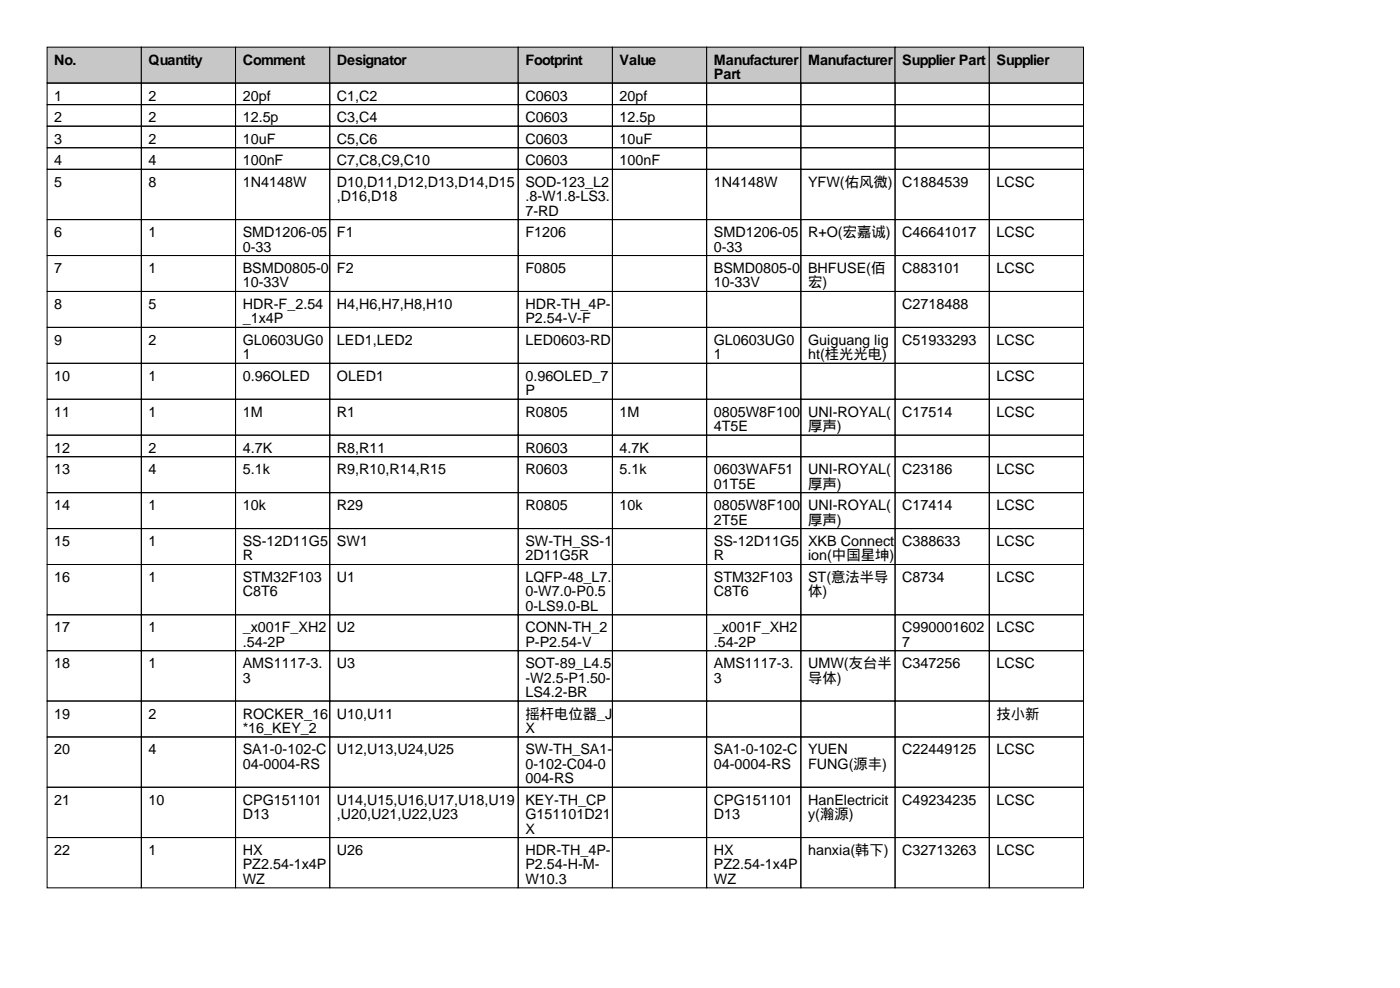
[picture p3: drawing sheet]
<svg xmlns="http://www.w3.org/2000/svg" width="297mm" height="210mm" viewBox="0 0 297 210" stroke-linecap="round" stroke-linejoin="round" font-family="sans-serif">
<defs><g id="words">
<g font-size="3">
<text x="11.5" y="13.7">No.</text>
<text x="31.5" y="13.7">Quantity</text>
<text x="51.5" y="13.7">Comment</text>
<text x="71.5" y="13.7">Designator</text>
<text x="111.5" y="13.7">Footprint</text>
<text x="131.5" y="13.7">Value</text>
<text x="151.5" y="13.7">Manufacturer</text>
<text x="151.5" y="16.8">Part</text>
<text x="171.5" y="13.7">Manufacturer</text>
<text x="191.5" y="13.7">Supplier Part</text>
<text x="211.5" y="13.7">Supplier</text>
<text x="11.5" y="21.3">1</text>
<text x="31.5" y="21.3">2</text>
<text x="51.5" y="21.3">20pf</text>
<text x="71.5" y="21.3">C1,C2</text>
<text x="111.5" y="21.3">C0603</text>
<text x="131.5" y="21.3">20pf</text>
<text x="11.5" y="25.9">2</text>
<text x="31.5" y="25.9">2</text>
<text x="51.5" y="25.9">12.5p</text>
<text x="71.5" y="25.9">C3,C4</text>
<text x="111.5" y="25.9">C0603</text>
<text x="131.5" y="25.9">12.5p</text>
<text x="11.5" y="30.5">3</text>
<text x="11.5" y="35.1">4</text>
<text x="31.5" y="30.5">2</text>
<text x="31.5" y="35.1">4</text>
<text x="51.5" y="30.5">10uF</text>
<text x="51.5" y="35.1">100nF</text>
<text x="71.5" y="30.5">C5,C6</text>
<text x="71.5" y="35.1">C7,C8,C9,C10</text>
<text x="111.5" y="30.5">C0603</text>
<text x="111.5" y="35.1">C0603</text>
<text x="131.5" y="30.5">10uF</text>
<text x="131.5" y="35.1">100nF</text>
<text x="11.5" y="39.6">5</text>
<text x="31.5" y="39.6">8</text>
<text x="51.5" y="39.6">1N4148W</text>
<text x="71.5" y="39.6">D10,D11,D12,D13,D14,D15</text>
<text x="111.5" y="39.6">SOD-123_L2</text>
<text x="151.5" y="39.6">1N4148W</text>
<text x="171.5" y="39.6">YFW(佑风微)</text>
<text x="191.5" y="39.6">C1884539</text>
<text x="211.5" y="39.6">LCSC</text>
<text x="71.5" y="42.7">,D16,D18</text>
<text x="111.5" y="42.7">.8-W1.8-LS3.</text>
<text x="111.5" y="45.7">7-RD</text>
<text x="11.5" y="50.3">6</text>
<text x="31.5" y="50.3">1</text>
<text x="51.5" y="50.3">SMD1206-05</text>
<text x="51.5" y="53.3">0-33</text>
<text x="71.5" y="50.3">F1</text>
<text x="111.5" y="50.3">F1206</text>
<text x="151.5" y="50.3">SMD1206-05</text>
<text x="151.5" y="53.3">0-33</text>
<text x="171.5" y="50.3">R+O(宏嘉诚)</text>
<text x="191.5" y="50.3">C46641017</text>
<text x="211.5" y="50.3">LCSC</text>
<text x="11.5" y="57.9">7</text>
<text x="31.5" y="57.9">1</text>
<text x="51.5" y="57.9">BSMD0805-0</text>
<text x="71.5" y="57.9">F2</text>
<text x="111.5" y="57.9">F0805</text>
<text x="151.5" y="57.9">BSMD0805-0</text>
<text x="171.5" y="57.9">BHFUSE(佰</text>
<text x="191.5" y="57.9">C883101</text>
<text x="211.5" y="57.9">LCSC</text>
<text x="11.5" y="65.5">8</text>
<text x="31.5" y="65.5">5</text>
<text x="51.5" y="61">10-33V</text>
<text x="51.5" y="65.5">HDR-F_2.54</text>
<text x="71.5" y="65.5">H4,H6,H7,H8,H10</text>
<text x="111.5" y="65.5">HDR-TH_4P-</text>
<text x="151.5" y="61">10-33V</text>
<text x="171.5" y="61">宏)</text>
<text x="191.5" y="65.5">C2718488</text>
<text x="51.5" y="68.6">_1x4P</text>
<text x="111.5" y="68.6">P2.54-V-F</text>
<text x="11.5" y="73.2">9</text>
<text x="31.5" y="73.2">2</text>
<text x="51.5" y="73.2">GL0603UG0</text>
<text x="51.5" y="76.2">1</text>
<text x="71.5" y="73.2">LED1,LED2</text>
<text x="111.5" y="73.2">LED0603-RD</text>
<text x="151.5" y="73.2">GL0603UG0</text>
<text x="151.5" y="76.2">1</text>
<text x="171.5" y="73.2">Guiguang lig</text>
<text x="171.5" y="76.2">ht(桂光光电)</text>
<text x="191.5" y="73.2">C51933293</text>
<text x="211.5" y="73.2">LCSC</text>
<text x="11.5" y="80.8">10</text>
<text x="31.5" y="80.8">1</text>
<text x="51.5" y="80.8">0.96OLED</text>
<text x="71.5" y="80.8">OLED1</text>
<text x="111.5" y="80.8">0.96OLED_7</text>
<text x="111.5" y="83.8">P</text>
<text x="211.5" y="80.8">LCSC</text>
<text x="11.5" y="88.4">11</text>
<text x="31.5" y="88.4">1</text>
<text x="51.5" y="88.4">1M</text>
<text x="71.5" y="88.4">R1</text>
<text x="111.5" y="88.4">R0805</text>
<text x="131.5" y="88.4">1M</text>
<text x="151.5" y="88.4">0805W8F100</text>
<text x="171.5" y="88.4">UNI-ROYAL(</text>
<text x="191.5" y="88.4">C17514</text>
<text x="211.5" y="88.4">LCSC</text>
<text x="151.5" y="91.4">4T5E</text>
<text x="171.5" y="91.4">厚声)</text>
<text x="11.5" y="96">12</text>
<text x="11.5" y="100.6">13</text>
<text x="31.5" y="96">2</text>
<text x="31.5" y="100.6">4</text>
<text x="51.5" y="96">4.7K</text>
<text x="51.5" y="100.6">5.1k</text>
<text x="71.5" y="96">R8,R11</text>
<text x="71.5" y="100.6">R9,R10,R14,R15</text>
<text x="111.5" y="96">R0603</text>
<text x="111.5" y="100.6">R0603</text>
<text x="131.5" y="96">4.7K</text>
<text x="131.5" y="100.6">5.1k</text>
<text x="151.5" y="100.6">0603WAF51</text>
<text x="171.5" y="100.6">UNI-ROYAL(</text>
<text x="191.5" y="100.6">C23186</text>
<text x="211.5" y="100.6">LCSC</text>
<text x="151.5" y="103.6">01T5E</text>
<text x="171.5" y="103.6">厚声)</text>
<text x="11.5" y="108.2">14</text>
<text x="31.5" y="108.2">1</text>
<text x="51.5" y="108.2">10k</text>
<text x="71.5" y="108.2">R29</text>
<text x="111.5" y="108.2">R0805</text>
<text x="131.5" y="108.2">10k</text>
<text x="151.5" y="108.2">0805W8F100</text>
<text x="151.5" y="111.3">2T5E</text>
<text x="171.5" y="108.2">UNI-ROYAL(</text>
<text x="171.5" y="111.3">厚声)</text>
<text x="191.5" y="108.2">C17414</text>
<text x="211.5" y="108.2">LCSC</text>
<text x="11.5" y="115.8">15</text>
<text x="31.5" y="115.8">1</text>
<text x="51.5" y="115.8">SS-12D11G5</text>
<text x="51.5" y="118.9">R</text>
<text x="71.5" y="115.8">SW1</text>
<text x="111.5" y="115.8">SW-TH_SS-1</text>
<text x="111.5" y="118.9">2D11G5R</text>
<text x="151.5" y="115.8">SS-12D11G5</text>
<text x="151.5" y="118.9">R</text>
<text x="171.5" y="115.8">XKB Connect</text>
<text x="171.5" y="118.9">ion(中国星坤)</text>
<text x="191.5" y="115.8">C388633</text>
<text x="211.5" y="115.8">LCSC</text>
<text x="11.5" y="123.4">16</text>
<text x="31.5" y="123.4">1</text>
<text x="51.5" y="123.4">STM32F103</text>
<text x="71.5" y="123.4">U1</text>
<text x="111.5" y="123.4">LQFP-48_L7.</text>
<text x="151.5" y="123.4">STM32F103</text>
<text x="171.5" y="123.4">ST(意法半导</text>
<text x="191.5" y="123.4">C8734</text>
<text x="211.5" y="123.4">LCSC</text>
<text x="51.5" y="126.5">C8T6</text>
<text x="111.5" y="126.5">0-W7.0-P0.5</text>
<text x="111.5" y="129.5">0-LS9.0-BL</text>
<text x="151.5" y="126.5">C8T6</text>
<text x="171.5" y="126.5">体)</text>
<text x="11.5" y="134.1">17</text>
<text x="31.5" y="134.1">1</text>
<text x="51.5" y="134.1">_x001F_XH2</text>
<text x="51.5" y="137.2">.54-2P</text>
<text x="71.5" y="134.1">U2</text>
<text x="111.5" y="134.1">CONN-TH_2</text>
<text x="111.5" y="137.2">P-P2.54-V</text>
<text x="151.5" y="134.1">_x001F_XH2</text>
<text x="151.5" y="137.2">.54-2P</text>
<text x="191.5" y="134.1">C990001602</text>
<text x="191.5" y="137.2">7</text>
<text x="211.5" y="134.1">LCSC</text>
<text x="11.5" y="141.7">18</text>
<text x="31.5" y="141.7">1</text>
<text x="51.5" y="141.7">AMS1117-3.</text>
<text x="71.5" y="141.7">U3</text>
<text x="111.5" y="141.7">SOT-89_L4.5</text>
<text x="151.5" y="141.7">AMS1117-3.</text>
<text x="171.5" y="141.7">UMW(友台半</text>
<text x="191.5" y="141.7">C347256</text>
<text x="211.5" y="141.7">LCSC</text>
<text x="51.5" y="144.8">3</text>
<text x="111.5" y="144.8">-W2.5-P1.50-</text>
<text x="111.5" y="147.8">LS4.2-BR</text>
<text x="151.5" y="144.8">3</text>
<text x="171.5" y="144.8">导体)</text>
<text x="11.5" y="152.4">19</text>
<text x="31.5" y="152.4">2</text>
<text x="51.5" y="152.4">ROCKER_16</text>
<text x="51.5" y="155.5">*16_KEY_2</text>
<text x="71.5" y="152.4">U10,U11</text>
<text x="111.5" y="152.4">摇杆电位器_J</text>
<text x="111.5" y="155.5">X</text>
<text x="211.5" y="152.4">技小新</text>
<text x="11.5" y="160">20</text>
<text x="31.5" y="160">4</text>
<text x="51.5" y="160">SA1-0-102-C</text>
<text x="71.5" y="160">U12,U13,U24,U25</text>
<text x="111.5" y="160">SW-TH_SA1-</text>
<text x="151.5" y="160">SA1-0-102-C</text>
<text x="171.5" y="160">YUEN</text>
<text x="191.5" y="160">C22449125</text>
<text x="211.5" y="160">LCSC</text>
<text x="51.5" y="163.1">04-0004-RS</text>
<text x="111.5" y="163.1">0-102-C04-0</text>
<text x="111.5" y="166.1">004-RS</text>
<text x="151.5" y="163.1">04-0004-RS</text>
<text x="171.5" y="163.1">FUNG(源丰)</text>
<text x="11.5" y="170.7">21</text>
<text x="31.5" y="170.7">10</text>
<text x="51.5" y="170.7">CPG151101</text>
<text x="51.5" y="173.7">D13</text>
<text x="71.5" y="170.7">U14,U15,U16,U17,U18,U19</text>
<text x="71.5" y="173.7">,U20,U21,U22,U23</text>
<text x="111.5" y="170.7">KEY-TH_CP</text>
<text x="111.5" y="173.7">G151101D21</text>
<text x="151.5" y="170.7">CPG151101</text>
<text x="151.5" y="173.7">D13</text>
<text x="171.5" y="170.7">HanElectricit</text>
<text x="171.5" y="173.7">y(瀚源)</text>
<text x="191.5" y="170.7">C49234235</text>
<text x="211.5" y="170.7">LCSC</text>
<text x="111.5" y="176.8">X</text>
<text x="11.5" y="181.4">22</text>
<text x="31.5" y="181.4">1</text>
<text x="51.5" y="181.4">HX</text>
<text x="51.5" y="184.4">PZ2.54-1x4P</text>
<text x="71.5" y="181.4">U26</text>
<text x="111.5" y="181.4">HDR-TH_4P-</text>
<text x="111.5" y="184.4">P2.54-H-M-</text>
<text x="151.5" y="181.4">HX</text>
<text x="151.5" y="184.4">PZ2.54-1x4P</text>
<text x="171.5" y="181.4">hanxia(韩下)</text>
<text x="191.5" y="181.4">C32713263</text>
<text x="211.5" y="181.4">LCSC</text>
<text x="51.5" y="187.5">WZ</text>
<text x="111.5" y="187.5">W10.3</text>
<text x="151.5" y="187.5">WZ</text>
</g>
</g></defs>
<g fill="#c7c7c7" stroke="#000" stroke-width=".21">
<path d="M10 10h20v7.6h-20z"/>
<path d="M30 10h20v7.6h-20z"/>
<path d="M50 10h20v7.6h-20z"/>
<path d="M70 10h40v7.6h-40z"/>
<path d="M110 10h20v7.6h-20z"/>
<path d="M130 10h20v7.6h-20z"/>
<path d="M150 10h20v7.6h-20z"/>
<path d="M170 10h20v7.6h-20z"/>
<path d="M190 10h20v7.6h-20z"/>
<path d="M210 10h20v7.6h-20z"/>
</g>
<g fill="none" stroke="#000" stroke-width=".21">
<path d="M10 17.6h20v4.6h-20zM30 17.6h20v4.6h-20zM50 17.6h20v4.6h-20zM70 17.6h40v4.6h-40zM110 17.6h20v4.6h-20zM130 17.6h20v4.6h-20zM150 17.6h20v4.6h-20zM170 17.6h20v4.6h-20zM190 17.6h20v4.6h-20zM210 17.6h20v4.6h-20zM10 22.2h20v4.6h-20zM10 26.8h20v4.5h-20z"/>
<path d="M10 31.3h20v4.6h-20zM10 35.9h20v10.7h-20zM30 22.2h20v4.6h-20zM30 26.8h20v4.5h-20zM30 31.3h20v4.6h-20zM30 35.9h20v10.7h-20zM50 22.2h20v4.6h-20zM50 26.8h20v4.5h-20zM50 31.3h20v4.6h-20zM50 35.9h20v10.7h-20zM70 22.2h40v4.6h-40zM70 26.8h40v4.5h-40z"/>
<path d="M70 31.3h40v4.6h-40zM70 35.9h40v10.7h-40zM110 22.2h20v4.6h-20zM110 26.8h20v4.5h-20zM110 31.3h20v4.6h-20zM110 35.9h20v10.7h-20zM130 22.2h20v4.6h-20zM130 26.8h20v4.5h-20zM130 31.3h20v4.6h-20zM130 35.9h20v10.7h-20zM150 22.2h20v4.6h-20zM150 26.8h20v4.5h-20z"/>
<path d="M150 31.3h20v4.6h-20zM150 35.9h20v10.7h-20zM170 22.2h20v4.6h-20zM170 26.8h20v4.5h-20zM170 31.3h20v4.6h-20zM170 35.9h20v10.7h-20zM190 22.2h20v4.6h-20zM190 26.8h20v4.5h-20zM190 31.3h20v4.6h-20zM190 35.9h20v10.7h-20zM210 22.2h20v4.6h-20zM210 26.8h20v4.5h-20z"/>
<path d="M210 31.3h20v4.6h-20zM210 35.9h20v10.7h-20zM10 46.6h20v7.6h-20zM10 54.2h20v7.6h-20zM30 46.6h20v7.6h-20zM30 54.2h20v7.6h-20zM50 46.6h20v7.6h-20zM50 54.2h20v7.6h-20zM70 46.6h40v7.6h-40zM70 54.2h40v7.6h-40zM110 46.6h20v7.6h-20zM110 54.2h20v7.6h-20z"/>
<path d="M130 46.6h20v7.6h-20zM130 54.2h20v7.6h-20zM150 46.6h20v7.6h-20zM150 54.2h20v7.6h-20zM170 46.6h20v7.6h-20zM170 54.2h20v7.6h-20zM190 46.6h20v7.6h-20zM190 54.2h20v7.6h-20zM210 46.6h20v7.6h-20zM210 54.2h20v7.6h-20zM10 61.8h20v7.6h-20zM10 69.4h20v7.7h-20z"/>
<path d="M10 77.1h20v7.6h-20zM30 61.8h20v7.6h-20zM30 69.4h20v7.7h-20zM30 77.1h20v7.6h-20zM50 61.8h20v7.6h-20zM50 69.4h20v7.7h-20zM50 77.1h20v7.6h-20zM70 61.8h40v7.6h-40zM70 69.4h40v7.7h-40zM70 77.1h40v7.6h-40zM110 61.8h20v7.6h-20zM110 69.4h20v7.7h-20z"/>
<path d="M110 77.1h20v7.6h-20zM130 61.8h20v7.6h-20zM130 69.4h20v7.7h-20zM130 77.1h20v7.6h-20zM150 61.8h20v7.6h-20zM150 69.4h20v7.7h-20zM150 77.1h20v7.6h-20zM170 61.8h20v7.6h-20zM170 69.4h20v7.7h-20zM170 77.1h20v7.6h-20zM190 61.8h20v7.6h-20zM190 69.4h20v7.7h-20z"/>
<path d="M190 77.1h20v7.6h-20zM210 61.8h20v7.6h-20zM210 69.4h20v7.7h-20zM210 77.1h20v7.6h-20zM10 84.7h20v7.6h-20zM10 92.3h20v4.6h-20zM10 96.9h20v7.6h-20zM30 84.7h20v7.6h-20zM30 92.3h20v4.6h-20zM30 96.9h20v7.6h-20zM50 84.7h20v7.6h-20zM50 92.3h20v4.6h-20z"/>
<path d="M50 96.9h20v7.6h-20zM70 84.7h40v7.6h-40zM70 92.3h40v4.6h-40zM70 96.9h40v7.6h-40zM110 84.7h20v7.6h-20zM110 92.3h20v4.6h-20zM110 96.9h20v7.6h-20zM130 84.7h20v7.6h-20zM130 92.3h20v4.6h-20zM130 96.9h20v7.6h-20zM150 84.7h20v7.6h-20zM150 92.3h20v4.6h-20z"/>
<path d="M150 96.9h20v7.6h-20zM170 84.7h20v7.6h-20zM170 92.3h20v4.6h-20zM170 96.9h20v7.6h-20zM190 84.7h20v7.6h-20zM190 92.3h20v4.6h-20zM190 96.9h20v7.6h-20zM210 84.7h20v7.6h-20zM210 92.3h20v4.6h-20zM210 96.9h20v7.6h-20zM10 104.5h20v7.6h-20zM10 112.1h20v7.6h-20z"/>
<path d="M10 119.7h20v10.7h-20zM30 104.5h20v7.6h-20zM30 112.1h20v7.6h-20zM30 119.7h20v10.7h-20zM50 104.5h20v7.6h-20zM50 112.1h20v7.6h-20zM50 119.7h20v10.7h-20zM70 104.5h40v7.6h-40zM70 112.1h40v7.6h-40zM70 119.7h40v10.7h-40zM110 104.5h20v7.6h-20zM110 112.1h20v7.6h-20z"/>
<path d="M110 119.7h20v10.7h-20zM130 104.5h20v7.6h-20zM130 112.1h20v7.6h-20zM130 119.7h20v10.7h-20zM150 104.5h20v7.6h-20zM150 112.1h20v7.6h-20zM150 119.7h20v10.7h-20zM170 104.5h20v7.6h-20zM170 112.1h20v7.6h-20zM170 119.7h20v10.7h-20zM190 104.5h20v7.6h-20zM190 112.1h20v7.6h-20z"/>
<path d="M190 119.7h20v10.7h-20zM210 104.5h20v7.6h-20zM210 112.1h20v7.6h-20zM210 119.7h20v10.7h-20zM10 130.4h20v7.6h-20zM10 138h20v10.7h-20zM30 130.4h20v7.6h-20zM30 138h20v10.7h-20zM50 130.4h20v7.6h-20zM50 138h20v10.7h-20zM70 130.4h40v7.6h-40zM70 138h40v10.7h-40z"/>
<path d="M110 130.4h20v7.6h-20zM110 138h20v10.7h-20zM130 130.4h20v7.6h-20zM130 138h20v10.7h-20zM150 130.4h20v7.6h-20zM150 138h20v10.7h-20zM170 130.4h20v7.6h-20zM170 138h20v10.7h-20zM190 130.4h20v7.6h-20zM190 138h20v10.7h-20zM210 130.4h20v7.6h-20zM210 138h20v10.7h-20z"/>
<path d="M10 148.7h20v7.6h-20zM10 156.3h20v10.7h-20zM30 148.7h20v7.6h-20zM30 156.3h20v10.7h-20zM50 148.7h20v7.6h-20zM50 156.3h20v10.7h-20zM70 148.7h40v7.6h-40zM70 156.3h40v10.7h-40zM110 148.7h20v7.6h-20zM110 156.3h20v10.7h-20zM130 148.7h20v7.6h-20zM130 156.3h20v10.7h-20z"/>
<path d="M150 148.7h20v7.6h-20zM150 156.3h20v10.7h-20zM170 148.7h20v7.6h-20zM170 156.3h20v10.7h-20zM190 148.7h20v7.6h-20zM190 156.3h20v10.7h-20zM210 148.7h20v7.6h-20zM210 156.3h20v10.7h-20zM10 167h20v10.6h-20zM10 177.6h20v10.7h-20zM30 167h20v10.6h-20zM30 177.6h20v10.7h-20z"/>
<path d="M50 167h20v10.6h-20zM50 177.6h20v10.7h-20zM70 167h40v10.6h-40zM70 177.6h40v10.7h-40zM110 167h20v10.6h-20zM110 177.6h20v10.7h-20zM130 167h20v10.6h-20zM130 177.6h20v10.7h-20zM150 167h20v10.6h-20zM150 177.6h20v10.7h-20zM170 167h20v10.6h-20zM170 177.6h20v10.7h-20z"/>
<path d="M190 167h20v10.6h-20zM190 177.6h20v10.7h-20zM210 167h20v10.6h-20zM210 177.6h20v10.7h-20z"/>
</g>
<use href="#words"/>
</svg>
